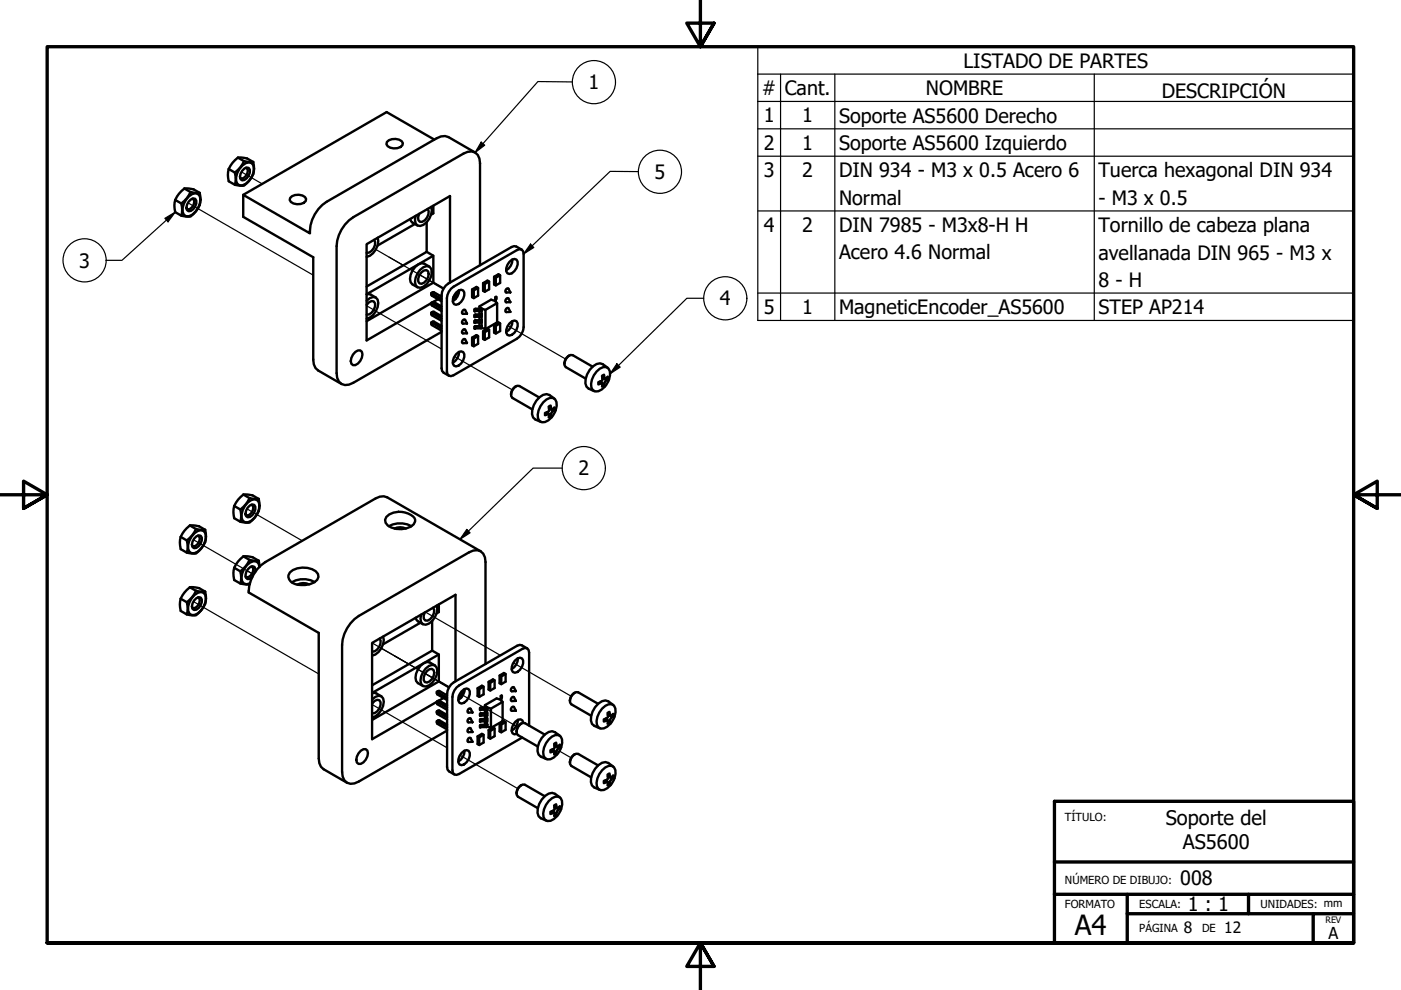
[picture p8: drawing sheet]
<svg xmlns="http://www.w3.org/2000/svg" width="297mm" height="210mm" viewBox="0 0 297 210" stroke-linecap="round" stroke-linejoin="round" font-family="sans-serif">
<defs><g id="words">
<text font-size="5.9" x="227.9" y="198.3">A4</text>
<g font-size="4.2">
<text x="204.3" y="14.4">LISTADO DE PARTES</text>
<text x="124.8" y="18.9">1</text>
<text x="161.6" y="20.1">#</text>
<text x="166.4" y="20.2">Cant.</text>
<text x="196.3" y="20.2">NOMBRE</text>
<text x="246.3" y="20.7">DESCRIPCIÓN</text>
<text x="161.9" y="25.9">1</text>
<text x="170.1" y="25.9">1</text>
<text x="177.9" y="26">Soporte AS5600 Derecho</text>
<text x="161.9" y="31.8">2</text>
<text x="170.1" y="31.7">1</text>
<text x="177.9" y="31.8">Soporte AS5600 Izquierdo</text>
<text x="138.8" y="38">5</text>
<text x="161.9" y="37.6">3</text>
<text x="170.1" y="37.6">2</text>
<text x="177.9" y="37.6">DIN 934 - M3 x 0.5 Acero 6</text>
<text x="232.9" y="37.6">Tuerca hexagonal DIN 934</text>
<text x="177.9" y="43.4">Normal</text>
<text x="232.9" y="43.4">- M3 x 0.5</text>
<text x="161.9" y="49.2">4</text>
<text x="170.1" y="49.2">2</text>
<text x="177.9" y="49.2">DIN 7985 - M3x8-H H</text>
<text x="232.9" y="49.2">Tornillo de cabeza plana</text>
<text x="16.8" y="56.8">3</text>
<text x="177.9" y="55">Acero 4.6 Normal</text>
<text x="232.9" y="55">avellanada DIN 965 - M3 x</text>
<text x="152.6" y="64.8">4</text>
<text x="232.9" y="60.8">8 - H</text>
<text x="161.9" y="66.6">5</text>
<text x="170.1" y="66.6">1</text>
<text x="177.9" y="66.6">MagneticEncoder_AS5600</text>
<text x="232.9" y="66.6">STEP AP214</text>
<text x="122.6" y="100.8">2</text>
<text x="247.2" y="174.8">Soporte del</text>
<text x="250.8" y="179.9">AS5600</text>
<text x="250.2" y="187.7">008</text>
<text x="251.9" y="193.2">1 : 1</text>
</g>
<text font-size="3.5" x="281.6" y="199">A</text>
<g font-size="3.3">
<text x="251" y="197.8">8</text>
<text x="259.6" y="197.8">12</text>
</g>
<g font-size="2.4">
<text x="225.8" y="174">TÍTULO:</text>
<text x="225.8" y="187.3">NÚMERO DE DIBUJO:</text>
<text x="225.8" y="192.5">FORMATO</text>
<text x="241.6" y="197.6">PÁGINA</text>
<text x="241.6" y="192.5">ESCALA:</text>
<text x="254.9" y="197.6">DE</text>
<text x="267.3" y="192.5">UNIDADES: mm</text>
</g>
<text font-size="1.9" x="281" y="195.8">REV</text>
</g></defs>
<!-- layer: Tweak Trail (ANSI) -->
<g fill="none" stroke="#000" stroke-width=".25">
<path d="M51.2 36.4l4.4 2.6M39.8 43l26.6 15.3M79.7 52.9l14.3 8.3M77.7 64.8l15.9 9.2M96.4 75.6l12.2 7.1M96.4 62.5l.6 .4M107.7 69.1l12.2 7M41 114.4l12.8 7.4M52.4 107.9l11.7 6.8M41 127.5l26.6 15.4M78.9 136.3l16.3 9.4M90.2 129.8l15.9 9.2"/>
<path d="M78.9 149.4l15.9 9.2M98.1 147.4l-.6-.3 12.3 7M108.8 140.5l12.3 7.1M118.6 159.2l2.5 1.5M97.5 160.1l12.3 7.1"/>
</g>
<!-- layer: Visible (ANSI) -->
<g fill="none" stroke="#000" stroke-width=".51">
<path d="M39.1 40l.4-.1a4.7 4.7 0 0 1 2.8 1M39.1 40a6.1 6.1 0 0 0-2 2.4M39.1 40l1.3 .7M48.5 35.8a4.9 4.9 0 0 0 0 2.6l1.3 .8M48.5 35.8l1.3 .8M50.4 33.4h.4a4.6 4.6 0 0 1 2.9 .9M50.4 33.4a6.1 6.1 0 0 0-1.9 2.4M50.4 33.4l1.3 .8M51.4 35.1l.7-.5 .7-.2 .6 .2a2.39 2.39 0 0 1 0 2.9 2.71 2.71 0 0 1-2.6 1.8 1.86 1.86 0 0 1-.5-2.6zM51.7 34.2l2 .1M51.7 34.2a6.1 6.1 0 0 1-1.9 2.4 4.9 4.9 0 0 1 0 2.6l.6 .1a1.99 1.99 0 0 0 2.5-1.1 4 4 0 0 0 .8-3.9M51.8 35.7l.5-.2 .4 .1a1.84 1.84 0 0 1-1.4 2.6 1.29 1.29 0 0 1 0-2z"/>
<path d="M52.1 35.6l.3 .2a1.65 1.65 0 0 1-1.2 2.1l-.3-.2M82 30.1a2.23 2.23 0 0 1 3.4 .2 1.52 1.52 0 0 1-1.9 1.2l-.8-.2-.5-.3-.3-.4zM92.1 29.6l-10.1-5.8-30.4 17.5M100.7 32.3l-5.6-3.2-.7-.3-.9 .1-.9 .4-23.4 13.5a7.8 7.8 0 0 0-3.5 6.7l-14.1-8.2v4.7l14.8 8.5v21.8l.1 1 .4 .7 .6 .6 4.9 2.8M37.1 42.4a4.9 4.9 0 0 0 0 2.6l1.3 .7M37.1 42.4l1.3 .7M40.1 41.6l.7-.5 .6-.1 .6 .1a2.39 2.39 0 0 1 0 3 2.69 2.69 0 0 1-2.6 1.8 1.85 1.85 0 0 1-.4-2.7l.4-.9zM40.4 40.7l1.9 .2M40.4 40.7a6.2 6.2 0 0 1-2 2.4 4.9 4.9 0 0 1 0 2.6l.7 .2a2 2 0 0 0 2.4-1.1 4 4 0 0 0 .8-3.9M40.5 42.3l.5-.2 .4 .1a1.83 1.83 0 0 1-1.4 2.6 1.29 1.29 0 0 1 0-2zM40.8 42.1l.3 .2a1.65 1.65 0 0 1-1.2 2.1l-.4-.1M61.5 42a2.22 2.22 0 0 1 3.4 .2 1.51 1.51 0 0 1-1.9 1.1l-.8-.1-.5-.4-.3-.4z"/>
<path d="M79.3 50.9a1.97 1.97 0 0 1-1.6 2.7M80.1 50.4a3.5 3.5 0 0 1-2.4 4.1M87 46.4l.4 .8 1.1 .6M88 47.5l-7.9 4.6M89.1 57.2l.7-.5 .7-.3 .5 .1a2.22 2.22 0 0 1 0 3 2.22 2.22 0 0 1-2.5 1.4 2.22 2.22 0 0 1 0-2.9zM89.4 57.7l.5-.4h.5a1.38 1.38 0 0 1 0 2.1l-.5 .5-.5 .3-.5-.1a1.8 1.8 0 0 1 .5-2.4zM90.5 47.1v6.3l-12.8 7.4M90.5 53.4l1.4 .8v5.7l2.1 1.3M90.7 44.3a1.93 1.93 0 0 1-1.7 2.7l-.3-.3v-.6l.2-.8M91 56.5l-1-.6a2.24 2.24 0 0 0-2.6 1.5 2.16 2.16 0 0 0 1.1 3.5M91.4 43.9a3.5 3.5 0 0 1-2.3 4l-.6-.1-.4-.4-.1-.8 .1-.8M91.9 54.2l-14.2 8.2"/>
<path d="M91.9 43.6v1.6l-.5 .3M91.9 59.9l-14.2 8.2M95.4 59.9v-18.3l-17.7 10.2v20.4l13.7-7.9M101.8 56.2v-21.6a2.16 2.16 0 0 0-1.1-2.3 2.16 2.16 0 0 0-2.5 .3l-23.3 13.5a7.8 7.8 0 0 0-3.5 6.1v26.9a2.15 2.15 0 0 0 1 2.3 2.15 2.15 0 0 0 2.5-.2l18.7-10.8M103.7 59.7l-.9 .5-.4-.2M105.1 58.9v1.6l-.3-.2v-1.6l.9-.6 .3 .3v1.6l-.9 .5M106 58.4l-.9 .5-.3-.2M108 55.5l.5-.4 .6-.2 .4 .1a2.22 2.22 0 0 1-1.5 3.1l-.4-.2a1.96 1.96 0 0 1 .4-2.4zM108.6 55a2.64 2.64 0 0 1-1.3 2.3M110.6 52.9l-1.1-.6-.5-.1-.5 .2-13.5 7.7a3.1 3.1 0 0 0-1.4 2.5v15.5l.1 .6 .3 .3 1.2 .7M75.3 74.6l.6-.3h.5a1.52 1.52 0 0 1 0 2.2l-.5 .6-.6 .3h-.5a1.52 1.52 0 0 1 0-2.2zM77.7 64.6l.5-.5 .6-.3 .5 .1a1.92 1.92 0 0 1-1.6 2.8"/>
<path d="M77.7 62.4l.9 .1 1.1 .6M77.7 63.8l.7-.6 .7-.2 .6 .1a2.23 2.23 0 0 1 0 2.9l-.6 .8-.7 .5-.7 .3M91.4 62.1l.6-.2 1.6 1M91.4 64.2l.1 .6 2.1 1.2M91.4 66.3l.1 .5 2.1 1.2M91.4 68.4l.1 .5 2.1 1.2M92 61.9l-.6 .2 .1 .6M92 64l-.6 .2 .1 .6M92 66.1l-.6 .2 .1 .5M92 68.2l-.6 .2 .1 .5M92.9 63.4l-1.1 .6M93.6 63.4l-2.1-1.2v.5l2.1 1.2"/>
<path d="M93.6 65l-1.6-1-.5 .3 2.1 1.2M93.6 67.1l-1.6-1-.5 .2 2.1 1.2M93.6 69.1l-1.6-.9-.5 .2 2.1 1.2M95.6 61.2l14-8.2 .5-.2 .5 .1 .3 .4 .1 .5v15.6a3.1 3.1 0 0 1-1.4 2.4l-13.4 7.8-.6 .1h-.4l-.3-.4-.1-.6v-15.5l.4-1.4zM96.1 63l.6 .3M96.7 62l.5-.4 .6-.2 .4 .2a2.22 2.22 0 0 1-1.5 3l-.4-.1a1.97 1.97 0 0 1 .4-2.5zM96.7 75.1l.5-.4 .6-.2 .4 .1a2.22 2.22 0 0 1-1.5 3.1l-.4-.2a1.97 1.97 0 0 1 .4-2.4zM97.3 61.9l-.5 .6-.4 .7M97.3 61.5a2.66 2.66 0 0 1-1.3 2.4M97.3 74.6a2.64 2.64 0 0 1-1.3 2.3M98.2 67.9l.2-.2 .2 .1 .4 .8h-.9l-.1-.1zM98.2 69.9l.2-.1 .2 .1 .4 .7-.9 .1-.1-.1z"/>
<path d="M98.2 72l.2-.1 .2 .1 .4 .7-1-.1zM99 66.5h.1M99 68.6h.1M99 70.7h.1M99 72.7h.1M99 66.5l-.6-.9-.4 .5v.3l.1 .1h.9M100.4 71.8v1.6l-.3-.2v-1.6l.9-.6 .4 .3v1.6l-1 .5M100.4 61.6v1.6l-.3-.2v-1.6l.9-.6 .4 .2v1.7l-1 .5M100.6 66.8h.1M100.6 68l.1 .1M100.6 69.2l.1 .1M100.7 66.8h.1v.4h-.1z"/>
<path d="M100.7 68.1l.1-.1v.4l-.1 .1zM100.8 65.5v.4l-.1 .1v-.4M100.8 69.6v-.4l-.1 .1v.4M100.8 65.9h1.2M100.8 66.8h1.2M100.8 67.2h1.2M100.8 68h1.2M100.8 68.4h1.2M100.8 69.2h1.2M101.4 71.3l-1 .5-.3-.2M101.4 61l-1 .6-.3-.2M101.6 65l.5 .4-1.3 .1-.2 .1 .1 .4"/>
<path d="M101.6 65.5v-.5l2.5-1.5 .9 .2v-.7h.2l-.1 .1v.6l-.1 .1 .4 .5-2.5 1.4M101.6 65.9v.8M101.6 67.2v.7M101.6 68.4l.1 .7M102 65.5v.4h.2v-.4l.7 .2v4.1l-.7-.3v-.4M102.1 66.7h-1.3l-.2 .1 .1 .4M102.1 67.9h-1.3l-.2 .1 .1 .5M102.1 69.1h-1.3l-.2 .1v.5l1.6-.2M102.1 65.9l.1 1.2-.2 .1v-.4l.2-.1M102.1 67.1l.1 1.2-.2 .1v-.4l.2-.1M102.1 68.3l.1 .8M102.2 65.5l-1.6 .1"/>
<path d="M102.2 69.1l-.2 .1v.4M102.8 70.4v1.7l-.4-.2v-1.7l.9-.5 .4 .2v1.6l-.9 .6M102.8 60.2v1.7l-.4-.2v-1.7l.9-.5 .4 .2v1.6l-.9 .6M103.7 69.9l-.9 .5-.4-.2M104.8 68.9l.3 .2v1.6l-.3-.2v-1.6l.9-.5 .3 .2v1.6l-.9 .5M105.1 63.7v.3M105.2 63v.4l-.1 .1M105.4 64.3v4.1l-2.5 1.4M106 68.6l-.9 .5M107.3 61.3l.3-.2 .2 .1 .4 .8h-.9l-.1-.1zM108 68.6l.5-.5 .6-.1 .4 .1a2.22 2.22 0 0 1-1.5 3.1l-.4-.2a1.96 1.96 0 0 1 .4-2.4zM108.2 62h.1"/>
<path d="M108.2 64.1h.1M108.2 66.1h.1M108.2 64l-.6-.8-.4 .5v.3l.1 .1h.9M108.2 66.1l-.6-.8-.4 .4v.3l.1 .2 .9-.1M108.6 68.1a2.66 2.66 0 0 1-1.3 2.3M120.7 75.4a1.96 1.96 0 0 0-1 1.8M125.6 77.7l-4.2-2.4a1.69 1.69 0 0 0-1.4 2.5l4.2 2.5M128.9 78l-1.1-.8a2.26 2.26 0 0 0-2.8 1.2 3.6 3.6 0 0 0-.7 3.6l.5 .4 1.2 .5M109.4 81.9a1.96 1.96 0 0 0-1.1 1.8M114.3 84.3l-4.2-2.5a1.69 1.69 0 0 0-1.5 2.6l4.3 2.4M115.2 85.3a1.74 1.74 0 0 1 2.5-.6 3.5 3.5 0 0 1-.5 3.4 2.79 2.79 0 0 1-2.3 1.4 1.74 1.74 0 0 1-.7-2.5zM115.9 87.4l.5 .4"/>
<path d="M116 87.4l.3 .4M116.4 86.6l.6 .2M116.4 86.7l.5 .1M117 86.8l.5 .1a1.51 1.51 0 0 0-.8 1.4l-.3-.4M117.5 86.9v-.5l-.6 .4-.2-.8-.4 .2 .1 1-.9 .4v.5l.9-.3-.1 .7 .4-.2M117.5 84.5l-1-.7a2.26 2.26 0 0 0-2.8 1.2 3.6 3.6 0 0 0-.7 3.5l.5 .4 1.2 .6M127.2 80.9l.5 .4M127.3 80.9l.4 .3M127.7 80.1l.6 .2M127.7 80.2l.5 .1M128.4 80.3l.4 .1a1.51 1.51 0 0 0-.7 1.3l-.3-.3M128.8 80.4v-.5l-.5 .4-.2-.9-.5 .3 .1 .9-.8 .4v.5l.8-.2-.1 .7 .5-.3"/>
<path d="M129.1 80.4a1.84 1.84 0 0 0-.6-2.6 2.82 2.82 0 0 0-2.6 1.8 2.83 2.83 0 0 0-.2 3.1 1.85 1.85 0 0 0 2.6-.7l.8-1.6M38.3 113.8a4.9 4.9 0 0 0 0 2.6l1.3 .8M38.3 113.8l1.3 .8M40.3 111.4h.3a4.6 4.6 0 0 1 2.9 .9M40.3 111.4a6.1 6.1 0 0 0-2 2.4M40.3 111.4l1.3 .8M41.2 113.1l.7-.5 .7-.2 .6 .2a2.4 2.4 0 0 1 0 2.9 2.69 2.69 0 0 1-2.6 1.8 1.85 1.85 0 0 1-.5-2.7zM41.6 112.2l1.9 .1M41.6 112.2a6.2 6.2 0 0 1-2 2.4 4.9 4.9 0 0 1 0 2.6l.7 .1a1.99 1.99 0 0 0 2.4-1.1 4 4 0 0 0 .8-3.9M41.6 113.7l.5-.2 .5 .1a1.83 1.83 0 0 1-1.4 2.6 1.28 1.28 0 0 1 0-2zM41.9 113.6l.4 .2a1.66 1.66 0 0 1-1.3 2.1l-.3-.2M49.7 107.3a5 5 0 0 0 0 2.6l1.3 .7"/>
<path d="M49.7 107.3l1.3 .7M51.6 118l.4-.1a4.6 4.6 0 0 1 2.9 1M51.6 118a6.1 6.1 0 0 0-1.9 2.4M51.6 104.9l.4-.1a4.7 4.7 0 0 1 2.9 1M51.6 104.9a6.2 6.2 0 0 0-1.9 2.4M51.6 118l1.3 .7M51.6 104.9l1.3 .7M52.6 106.5l.7-.5 .7-.1 .5 .1a2.4 2.4 0 0 1 0 3 2.69 2.69 0 0 1-2.5 1.7 1.85 1.85 0 0 1-.5-2.6l.5-.9zM52.9 118.7l2 .2M52.9 118.7a6.1 6.1 0 0 1-1.9 2.4 4.9 4.9 0 0 1 0 2.6l1.9 .2M52.9 105.6l2 .2M52.9 105.6a6.2 6.2 0 0 1-1.9 2.4 4.9 4.9 0 0 1 0 2.6l.6 .1a2 2 0 0 0 2.5-1 4 4 0 0 0 .8-3.9"/>
<path d="M53 107.2l.5-.2h.4a1.83 1.83 0 0 1-1.4 2.7 1.28 1.28 0 0 1 0-2zM53.3 107l.3 .2a1.66 1.66 0 0 1-1.2 2.1l-.3-.2M54.9 118.9l.1 1.2-.2-.6-.4-.4a2.47 2.47 0 0 0-2.6 1.5 2.45 2.45 0 0 0-.1 3.1l.6 .2 .7-.2M81.9 109.6a4.3 4.3 0 0 1 6 .2l.1 .4a1.91 1.91 0 0 1-1.8 1.8 4.2 4.2 0 0 1-4.4-1.2l-.2-.6zM82.4 111.6a4.9 4.9 0 0 1 4.8 0M83.6 112.1a2.74 2.74 0 0 1 2.4 0M101.9 116.9l-19.8-11.4-.7-.3-.9 .1-.9 .4-23.3 13.5a7.8 7.8 0 0 0-3.6 6.4l14.9 8.6v26.6l.1 1 .4 .8 .5 .5 5 2.9M38.3 126.9a4.9 4.9 0 0 0 0 2.6l1.3 .8M38.3 126.9l1.3 .8M40.3 124.5h.3a4.7 4.7 0 0 1 2.9 .9M40.3 124.5a6.2 6.2 0 0 0-2 2.4M40.3 124.5l1.3 .8"/>
<path d="M41.2 126.2l.7-.5 .7-.2 .6 .2a2.39 2.39 0 0 1 0 2.9 2.69 2.69 0 0 1-2.6 1.8 1.85 1.85 0 0 1-.5-2.6l.5-.9zM41.6 125.3l1.9 .1M41.6 125.3a6.2 6.2 0 0 1-2 2.4 4.9 4.9 0 0 1 0 2.6l.7 .1a2 2 0 0 0 2.4-1.1 4 4 0 0 0 .8-3.9M41.6 126.8l.5-.2 .5 .1a1.83 1.83 0 0 1-1.4 2.6 1.29 1.29 0 0 1 0-2zM41.9 126.7l.4 .2a1.65 1.65 0 0 1-1.3 2.1l-.3-.2M49.7 120.4a5 5 0 0 0 0 2.6l1.3 .7M49.7 120.4l1.3 .7M53.3 120.1l.3 .2a1.65 1.65 0 0 1-1.2 2.1l-.3-.2M54.1 121.3l.1-.6-.2-.5a1.35 1.35 0 0 0-1.8 1.1l-.2 .7 .1 .5 .4 .3 .5-.1 .5-.3M61.5 121.4a4.6 4.6 0 0 1 5.5-.3l.4 .6a1.74 1.74 0 0 1-1.7 2.1 4.6 4.6 0 0 1-4.1-.5 1.35 1.35 0 0 1-.1-1.9zM65.5 123.9a2.7 2.7 0 0 0-2.5 .1M66.7 123.4a4.9 4.9 0 0 0-4.9 .1"/>
<path d="M80.5 135.4a1.97 1.97 0 0 1-1.6 2.7M81.2 135a3.5 3.5 0 0 1-2.3 4M88.1 131l.5 .7 1.1 .6M89.1 132l-7.9 4.6M91.6 131.7v6.2l-12.7 7.4M91.6 137.9l1.4 .9v5.7l2.2 1.2M91.8 128.8a1.93 1.93 0 0 1-1.6 2.8l-.3-.4-.1-.6 .2-.7M92.6 128.4a3.5 3.5 0 0 1-2.4 4.1l-.5-.2-.4-.4-.2-.7 .2-.9M93 138.8l-14.1 8.1M93 128.2v1.6l-.4 .3M109.8 139.6a2.66 2.66 0 0 1-1.3 2.3M111.8 137.5l-1.2-.7-.4-.1-.6 .2-13.4 7.8a3.1 3.1 0 0 0-1.4 2.4v15.5l.1 .6 .3 .4 1.1 .6"/>
<path d="M76.5 159.2l.6-.4h.4a1.52 1.52 0 0 1 0 2.3l-.4 .5-.6 .4h-.5a1.52 1.52 0 0 1 0-2.3zM78.9 149.2l.5-.6 .6-.2 .4 .1a1.92 1.92 0 0 1-1.5 2.7M78.9 147h.9l1 .6M78.9 148.3l.7-.5 .7-.3 .5 .1a2.23 2.23 0 0 1 0 3l-.5 .7-.7 .6-.7 .2M90.2 141.8l.7-.6 .7-.2 .6 .1a2.22 2.22 0 0 1 0 2.9 2.22 2.22 0 0 1-2.5 1.5 2.22 2.22 0 0 1 0-3zM90.5 142.3l.6-.4 .5-.1a1.38 1.38 0 0 1 0 2.2l-.5 .5-.6 .2-.4-.1a1.8 1.8 0 0 1 .4-2.3zM92.2 141.1l-1.1-.6a2.24 2.24 0 0 0-2.5 1.4 2.16 2.16 0 0 0 1.1 3.6M92.6 146.7l.5-.2 1.7 1M92.6 148.8l.1 .5 2.1 1.2M92.6 150.8l.1 .6 2.1 1.2M92.6 152.9l.1 .5 2.1 1.3M93 144.5l-14.1 8.1"/>
<path d="M93.1 146.5l-.5 .2 .1 .5M93.1 148.6l-.5 .2 .1 .5M93.1 150.6l-.5 .2 .1 .6M93.1 152.7l-.5 .2 .1 .5M94 148l-1 .6M94.8 147.9l-2.1-1.2v.5l2.1 1.2M94.8 149.5l-1.7-.9-.4 .2 2.1 1.2M94.8 151.6l-1.7-1-.4 .3 2.1 1.2M94.8 153.7l-1.7-1-.4 .3 2.1 1.2M96.6 144.5v-18.4l-17.7 10.2v20.4l13.7-7.9M97.3 147.6l.5 .3M97.9 146.6l.5-.5 .5-.1 .5 .1a2.22 2.22 0 0 1-1.5 3.1l-.5-.2a1.97 1.97 0 0 1 .5-2.4z"/>
<path d="M97.9 159.7l.5-.5 .5-.2 .5 .2a2.22 2.22 0 0 1-1.5 3l-.5-.1a1.97 1.97 0 0 1 .5-2.4zM98.5 146.5l-.5 .5-.4 .7M98.5 146.1a2.66 2.66 0 0 1-1.3 2.3M98.5 159.2a2.64 2.64 0 0 1-1.3 2.3M99.3 152.4l.3-.1 .2 .1 .4 .7-.9 .1-.2-.2zM99.3 154.5l.3-.2 .2 .1 .4 .8h-.9l-.2-.1zM99.3 156.6l.3-.2 .2 .1 .4 .8h-.9l-.2-.1zM100.2 151.1h.1M100.2 153.1h.1M100.2 155.2h.1M100.2 157.3h.1M100.2 151l-.6-.8-.5 .5v.3l.2 .1h.9"/>
<path d="M101.6 156.3v1.7l-.3-.2v-1.7l.9-.5 .3 .2v1.6l-.9 .6M101.6 146.1v1.7l-.3-.2v-1.7l.9-.5 .3 .2v1.6l-.9 .6M101.8 151.3v.1M101.8 152.6h.1M101.8 153.8h.1M101.8 151.4l.2-.1v.4l-.2 .1zM101.8 152.6l.2-.1v.4l-.2 .1zM102 150.1v.4l-.2 .1v-.4M102 154.2v-.4h-.2v.4M102 150.5h1.2M102 151.3h1.2M102 151.7h1.2"/>
<path d="M102 152.5h1.2M102 152.9h1.2M102 153.8h1.2M102.5 155.8l-.9 .5-.3-.2M102.5 145.6l-.9 .5-.3-.2M102.8 149.5l.4 .5h-1.3l-.1 .1v.5M102.8 150v-.5l2.5-1.4 .9 .2v-.7l.2-.1-.1 .1v.7l-.2 .1 .5 .4-2.5 1.4M102.8 150.5v.7M102.8 151.7v.8M102.8 152.9l.1 .8M102.9 140.8v-21.6a2.15 2.15 0 0 0-1-2.3 2.15 2.15 0 0 0-2.5 .2l-23.3 13.5a7.8 7.8 0 0 0-3.6 6.1v27a2.15 2.15 0 0 0 1.1 2.3 2.15 2.15 0 0 0 2.5-.3l18.7-10.8M103.2 150.1v.4l.1-.1v-.4l.8 .2v4.1l-.8-.2v-.4"/>
<path d="M103.3 151.2h-1.4l-.1 .1v.5M103.3 152.4l-1.4 .1-.1 .1v.4M103.3 153.7h-1.4l-.1 .1v.4l1.5-.1M103.3 150.4v1.2l-.1 .1v-.4l.1-.1M103.3 151.7v1.2h-.1v-.4l.1-.1M103.3 152.9v.8M103.3 150l-1.5 .1M103.3 153.7l-.1 .1v.4M103.9 155v1.6l-.3-.2v-1.6l.9-.6 .4 .3v1.6l-1 .5M103.9 144.8v1.6l-.3-.2v-1.6l.9-.6 .4 .2v1.7l-1 .5M104.9 154.5l-1 .5-.3-.2M104.9 144.2l-1 .6-.3-.2"/>
<path d="M105.9 153.4l.4 .2v1.7l-.4-.2v-1.7l.9-.5 .4 .2v1.6l-.9 .6M106.3 148.3v.2M106.3 143.4v1.7l-.4-.2v-1.7l.9-.5 .4 .2v1.6l-.9 .6M106.4 147.5v.4l-.1 .1M106.6 148.8v4.1l-2.5 1.4M107.2 142.9l-.9 .5-.4-.2M107.2 153.1l-.9 .5M108.5 145.8l.3-.1 .2 .1 .4 .7-.9 .1-.2-.2zM109.2 140.1l.5-.5 .5-.2 .5 .2a2.22 2.22 0 0 1-1.5 3l-.5-.1a1.96 1.96 0 0 1 .5-2.4zM109.4 146.5h.1M109.4 148.6h.1M109.4 150.7h.1"/>
<path d="M109.4 148.6l-.6-.9-.5 .5v.3l.2 .1h.9M109.4 150.7l-.6-.9-.5 .5v.3l.2 .1h.9M109.8 152.6a2.68 2.68 0 0 1-1.3 2.3M110.5 153.4a1.96 1.96 0 0 0-1 1.8M110.9 153.3l-.1-.6-.4-.2a2.24 2.24 0 0 0-1.7 3l.4 .2 .5-.1M112.2 153.8v-15.4l-.1-.6-.3-.3-.5-.1-.5 .2-13.5 7.7a3.1 3.1 0 0 0-1.4 2.5v15.5l.1 .6 .3 .3 .5 .1 .5-.2 13.4-7.7M115.5 155.8l-4.2-2.5a1.69 1.69 0 0 0-1.5 2.6l4.2 2.4M116.3 156.8a1.75 1.75 0 0 1 2.6-.6 3.6 3.6 0 0 1-.8 3.8 1.85 1.85 0 0 1-2.6 .7 2.83 2.83 0 0 1 .3-3.1zM117.1 158.9l.5 .4M117.2 158.9l.3 .3M117.6 158.1l.5 .2M117.6 158.2l.5 .1"/>
<path d="M118.2 158.3l.5 .1a1.51 1.51 0 0 0-.8 1.3l-.3-.3M118.7 158.4v-.5l-.6 .4-.2-.8-.4 .2v.9l-.8 .4v.5l.8-.2v.7l.4-.3M118.7 156l-1-.8a2.26 2.26 0 0 0-2.8 1.3 3.6 3.6 0 0 0-.7 3.5l.5 .4 1.1 .5M121.9 146.9a1.96 1.96 0 0 0-1.1 1.8M121.9 159.9a1.96 1.96 0 0 0-1.1 1.8M126.8 149.2l-4.2-2.4a1.69 1.69 0 0 0-1.5 2.5l4.2 2.5M127.7 150.3a1.75 1.75 0 0 1 2.5-.7 3.6 3.6 0 0 1-.8 3.8 1.85 1.85 0 0 1-2.5 .8 2.83 2.83 0 0 1 .2-3.1zM128.4 152.4l.5 .4M128.5 152.3l.3 .4M128.9 151.5l.5 .3M128.9 151.7l.5 .1M129.5 151.8l.5 .1a1.51 1.51 0 0 0-.8 1.3l-.3-.4"/>
<path d="M129.6 151.8l-.3-.2-.1-.7-.4 .3 .1 .9-.9 .4v.5l.9-.3-.1 .8 .4-.3M129.6 151.8l.4-.4v.5M130 149.5l-1-.8a2.27 2.27 0 0 0-2.8 1.2 3.6 3.6 0 0 0-.7 3.6l.5 .4 1.2 .5M110.5 166.5a1.96 1.96 0 0 0-1 1.7M115.5 168.8l-4.2-2.4a1.69 1.69 0 0 0-1.5 2.5l4.2 2.5M116.3 169.9a1.75 1.75 0 0 1 2.6-.7 3.6 3.6 0 0 1-.8 3.8 1.84 1.84 0 0 1-2.6 .8 2.82 2.82 0 0 1 .3-3.1zM117.1 172l.5 .4M117.2 171.9l.3 .4M117.6 171.1l.5 .3M117.6 171.3h.5M118.2 171.4h.5a1.51 1.51 0 0 0-.8 1.4l-.3-.4M118.7 171.4v-.4l-.6 .4-.2-.9-.4 .3v.9l-.8 .4v.5l.8-.3v.7l.4-.2"/>
<path d="M118.7 169.1l-1-.8a2.26 2.26 0 0 0-2.8 1.2 3.6 3.6 0 0 0-.7 3.6l.5 .4 1.1 .5M126.8 162.3l-4.2-2.5a1.69 1.69 0 0 0-1.5 2.6l4.2 2.4M128.4 165.5l.5 .3M128.5 165.4l.3 .4M128.9 164.6l.5 .2M128.9 164.7l.5 .1M129.5 164.8l.5 .1a1.51 1.51 0 0 0-.8 1.4l-.3-.4M130 164.9v-.5l-.6 .4-.2-.8-.4 .2 .1 1-.9 .4v.5l.9-.3-.1 .7 .4-.2M130 162.5l-1-.7a2.26 2.26 0 0 0-2.8 1.2 3.6 3.6 0 0 0-.7 3.5l.5 .5 1.2 .5M130.3 165a1.84 1.84 0 0 0-.6-2.6 2.82 2.82 0 0 0-2.6 1.7 2.83 2.83 0 0 0-.2 3.2 1.85 1.85 0 0 0 2.5-.8l.9-1.5"/>
</g>
<!-- layer: Symbol (ANSI) -->
<g fill="none" stroke="#000" stroke-width=".25">
<path d="M121.4 17.4l-7.4-.1-13.3 15M160.7 15.7v-5.8h126.3v5.8M160.7 15.7h126.3v5.8M160.7 15.7v52.2h126.3v-46.4M165.5 15.7v52.2M177 15.7v52.2M232 15.7v52.2M102 30.1l.8 .7-2.1 1.5zM135.4 36.4l-6-.1-18.4 17.5M160.7 21.5h126.3M160.7 27.3h126.3M160.7 33.1h126.3"/>
<path d="M35 46.3l2.1-1.3-1.5 2zM37.1 45l-11.2 10.2h-3.4M112.5 51.8l.7 .7-2.2 1.3zM160.7 44.7h126.3M130.8 77.1l.7 .7-2.1 1.4zM149.2 63.2h-3.6l-16.2 16M160.7 62.1h126.3M119.2 99.3h-6.2l-15.5 15.1M128.3 99.3a4.6 4.6 0 0 0-6.6-4.1 4.6 4.6 0 0 0-.7 7.7 4.6 4.6 0 0 0 7.3-2.8v-.8M99 112.3l.7 .7-2.2 1.4z"/>
<circle cx="125.9" cy="17.4" r="4.6"/>
<circle cx="139.9" cy="36.4" r="4.6"/>
<circle cx="17.9" cy="55.2" r="4.6"/>
<circle cx="153.8" cy="63.2" r="4.6"/>
</g>
<!-- layer: Border (ANSI) -->
<path d="M148.5 0v9.9l-2.9-5h5.8l-2.9 5 2.9-5M0 104.9h10l-5-2.9v5.8l5-2.9-5 2.9M297 104.9h-10l5-2.9v5.8l-5-2.9 5 2.9M10 199.9v-190h277v190h-277h277M151.4 204.9l-2.9-5 2.9 5h-5.8l2.9-5v10" fill="none" stroke="#000" stroke-width=".71"/>
<!-- layer: Title (ANSI) -->
<path d="M223.6 169.9h63.4v30h-63.4zM223.6 189.6h63.4M223.6 182.8h63.4M239 189.6v10.3M239 193.7h39.4M264.7 189.6v4.1M287 193.7h-8.6v6.2" fill="none" stroke="#000" stroke-width=".71"/>
<!-- layer: Symbol (ANSI) -->
<path d="M102 30.1l.8 .7-2.1 1.5zM35 46.3l2.1-1.3-1.5 2zM112.5 51.8l.7 .7-2.2 1.3zM130.8 77.1l.7 .7-2.1 1.4zM99 112.3l.7 .7-2.2 1.4z" fill="#000"/>
<use href="#words"/>
</svg>
